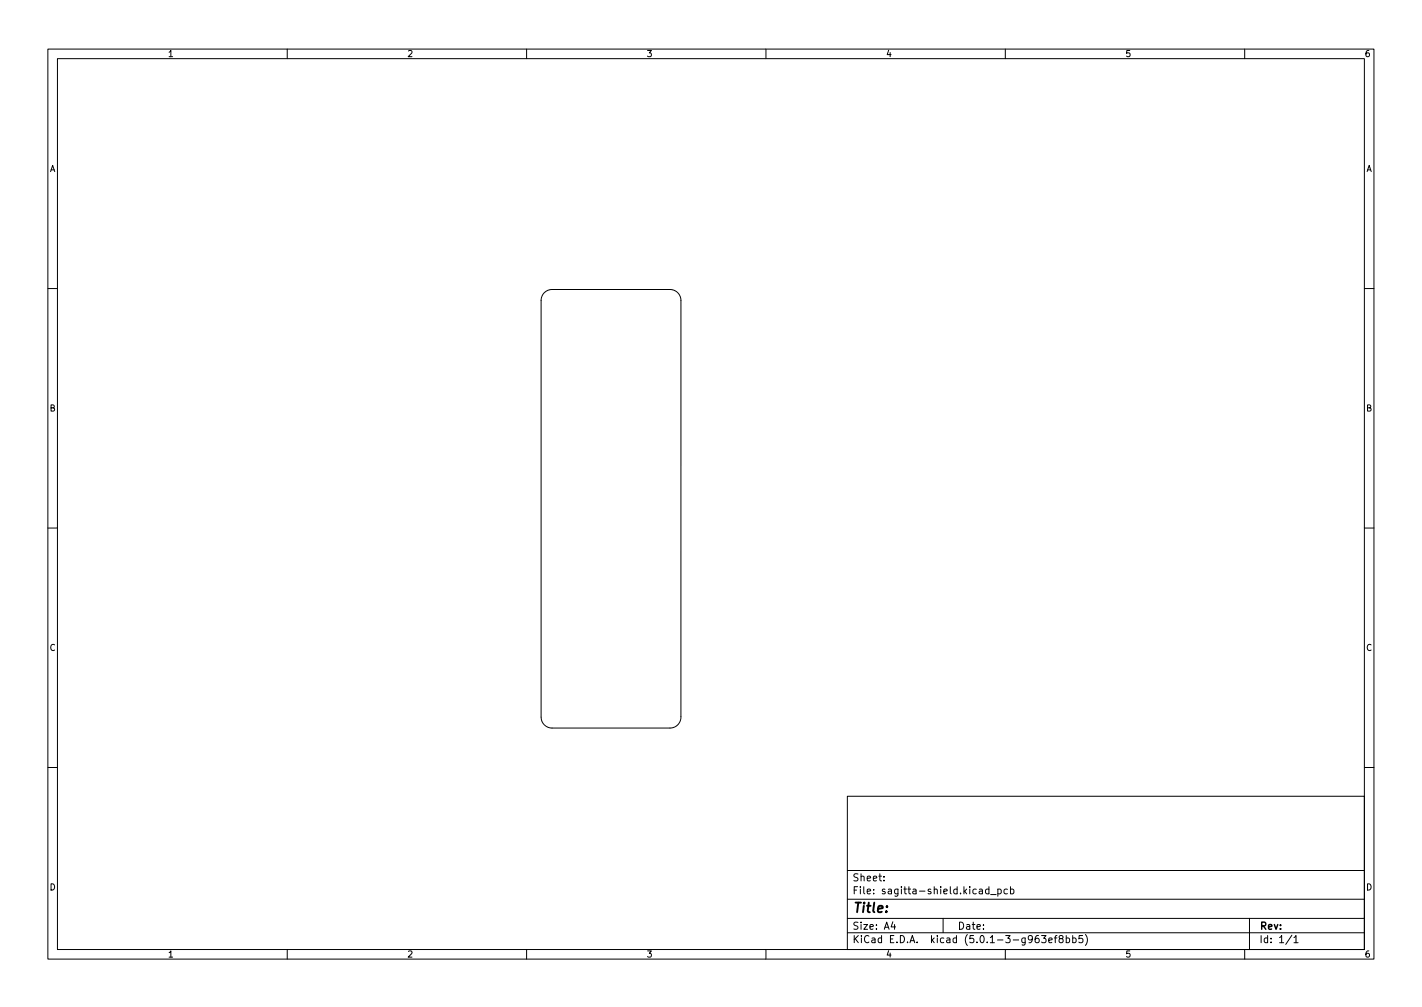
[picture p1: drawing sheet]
<svg xmlns="http://www.w3.org/2000/svg" width="297mm" height="210mm" viewBox="0 0 297 210" stroke-linecap="round" stroke-linejoin="round" font-family="sans-serif">
<defs><g id="words">
<text font-size="2.8" x="178" y="190.6">Title:</text>
<g font-size="2.1">
<text x="178" y="184">Sheet:</text>
<text x="178" y="186.7">File: sagitta-shield.kicad_pcb</text>
<text x="178" y="196.9">KiCad E.D.A. kicad (5.0.1-3-g963ef8bb5)</text>
<text x="178" y="194.1">Size: A4</text>
<text x="200" y="194.1">Date:</text>
<text x="263" y="194.1">Rev:</text>
<text x="263" y="196.9">Id: 1/1</text>
</g>
<g font-size="1.8">
<text x="35" y="11.9">1</text>
<text x="85" y="11.9">2</text>
<text x="135" y="11.9">3</text>
<text x="185" y="11.9">4</text>
<text x="235" y="11.9">5</text>
<text x="285" y="11.9">6</text>
<text x="10.3" y="35.9">A</text>
<text x="285.3" y="35.9">A</text>
<text x="10.3" y="85.9">B</text>
<text x="285.3" y="85.9">B</text>
<text x="10.3" y="135.9">C</text>
<text x="285.3" y="135.9">C</text>
<text x="10.3" y="185.9">D</text>
<text x="285.3" y="185.9">D</text>
<text x="35" y="199.9">1</text>
<text x="85" y="199.9">2</text>
<text x="135" y="199.9">3</text>
<text x="185" y="199.9">4</text>
<text x="235" y="199.9">5</text>
<text x="285" y="199.9">6</text>
</g>
</g></defs>
<g fill="none" stroke="#000" stroke-width=".21">
<path d="M10 10.2h277v190.1h-277zM12 12.2h273v186.1h-273zM60 10.2v2M110 10.2v2M160 10.2v2M210 10.2v2M260 10.2v2M10 60.2h2M113.7 61.1l.6-.4 1-.3h24.7a2.29 2.29 0 0 1 2.2 2.3v86.9a2.29 2.29 0 0 1-2.2 2.4h-24.7a2.29 2.29 0 0 1-2.3-2.3v-87l.2-.9zM285 60.2h2M10 110.2h2M285 110.2h2"/>
<path d="M10 160.2h2M177 166.3h108v32h-108zM285 160.2h2M60 198.3v2M110 198.3v2M160 198.3v2M177 194.8h108M177 191.8h108M177 187.8h108M177 181.8h108M184.6 183.8v.1M184.6 183v.1"/>
<path d="M186.5 192.5l-.4 1h1M186.9 193v1M197 191.8v3M206.6 185.7l-.5-.1-.2 .3 .1 .7h.6M206.6 185.1v1.5M206.9 186.8h1.2M208.4 185.7l.5-.1 .2 .3-.1 .7h-.6M208.4 185.6v1.5M210 198.3v2M210.4 185.7l-.4-.1-.3 .3 .2 .7h.5M211.1 185.7l.4-.1 .3 .3-.2 .7h-.5M211.1 185.1v1.5"/>
<path d="M217.6 195.3h.9l-.5 .6 .4 .1v.7l-.2 .1-.6-.1M219.1 196.3l.7-.1-.1-.3-.4-.1-.2 .2v.8h.6M220.2 195.8h.6M220.8 195.3l-.4 .2v1.3M221.5 196l-.3-.3 .1-.2 .2-.2 .4 .1 .2 .2-.1 .2-.6 .2-.2 .3 .1 .4 .2 .1h.3l.3-.3v-.2l-.3-.3M222.7 195.9l.4-.1 .3 .3-.1 .7h-.6M222.7 195.3v1.5M224.1 195.9l.4-.1 .3 .3-.2 .7h-.5M224.1 195.3v1.5M226.1 195.3h-.7v.7l.2-.1 .5 .1 .1 .2-.1 .5-.2 .1-.5-.1M226.7 195.1a1.72 1.72 0 0 1 0 2.3M260 198.3v2"/>
<path d="M261 191.8v6.5M269.9 195.3l-1.3 1.9M270.3 195.8l.4-.5v1.5M270.3 196.8h.8"/>
</g>
<use href="#words"/>
</svg>
